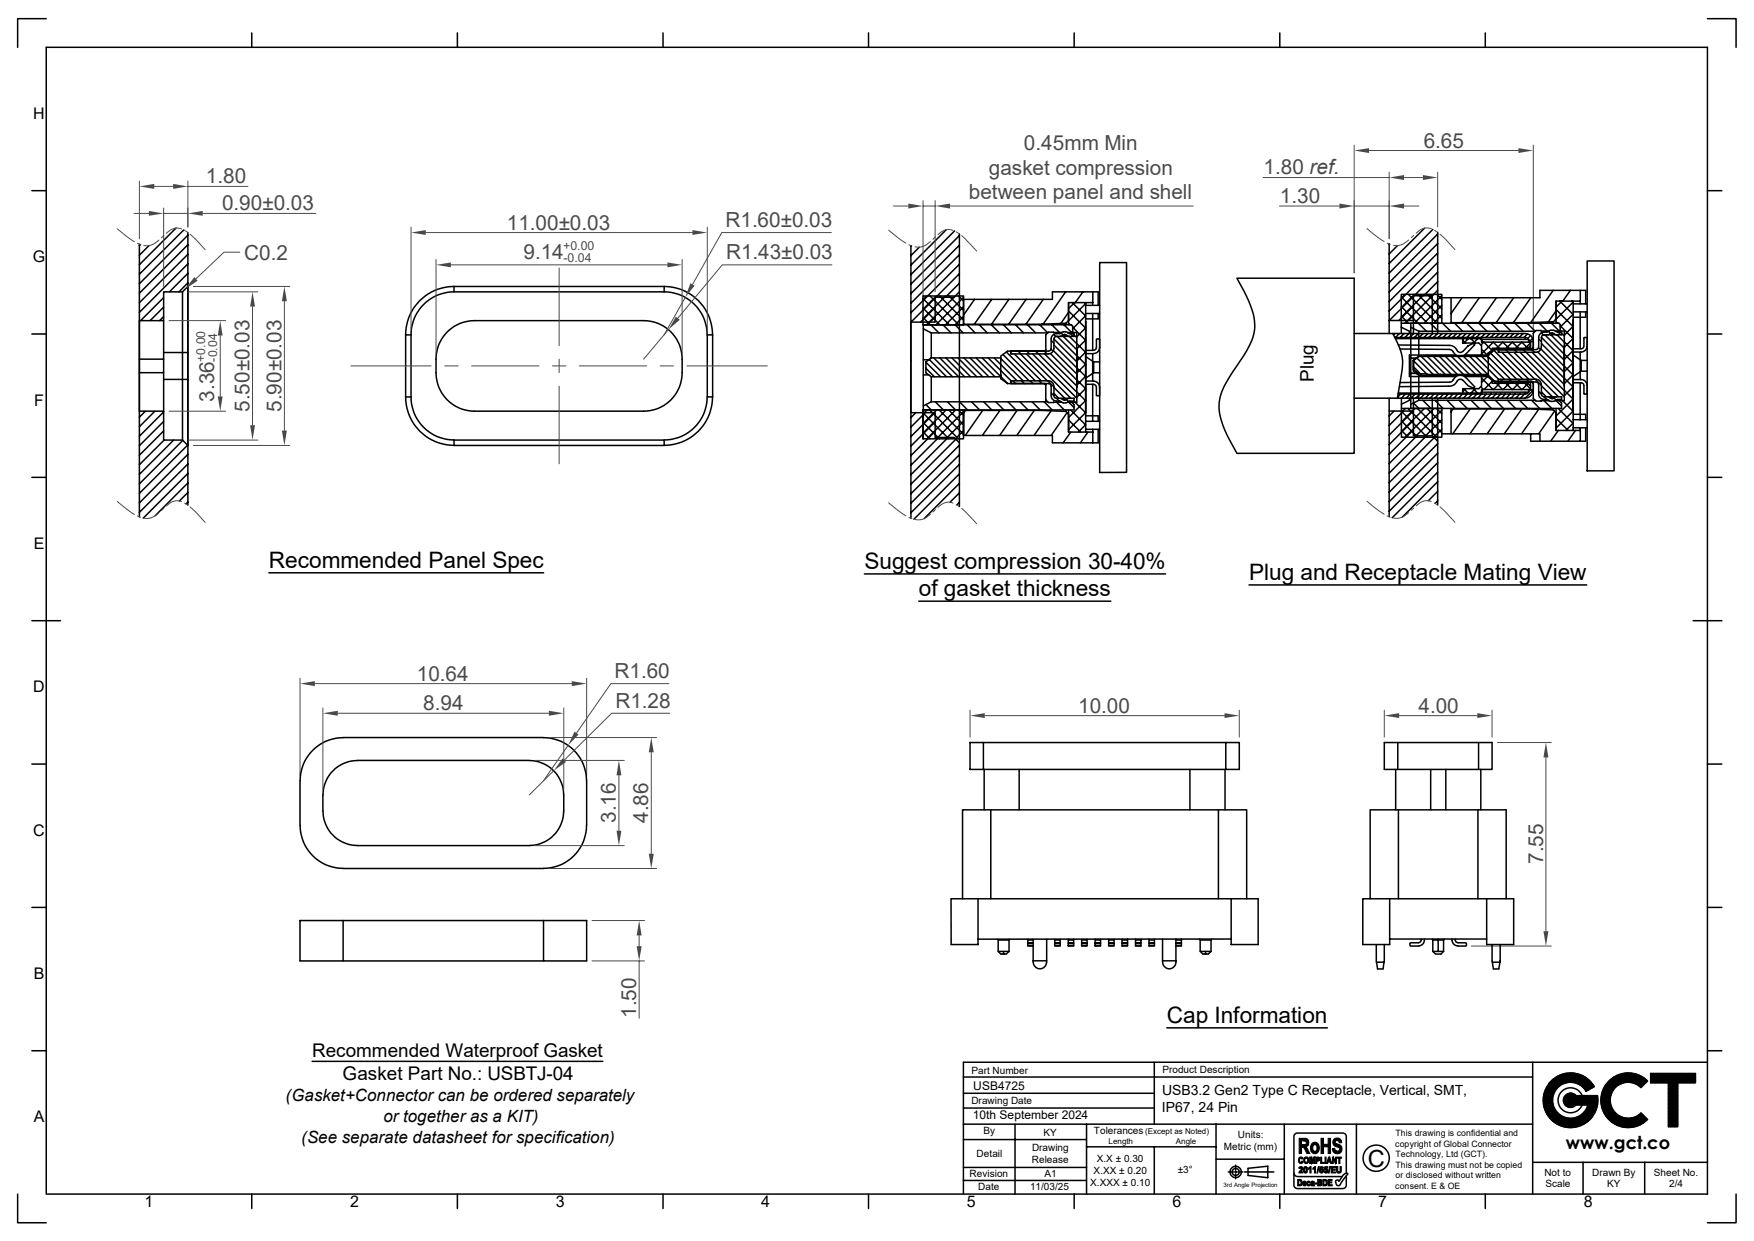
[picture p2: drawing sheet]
<svg xmlns="http://www.w3.org/2000/svg" width="297mm" height="210mm" viewBox="0 0 297 210" stroke-linecap="round" stroke-linejoin="round" font-family="sans-serif">
<defs><g id="words">
<text font-size="4" x="231.6" y="197.4">C</text>
<g font-size="3.8">
<text x="45.5" y="96.1">Recommended Panel Spec</text>
<text x="146.4" y="96.3">Suggest compression 30-40%</text>
<text x="155.6" y="100.9">of gasket thickness</text>
<text x="211.5" y="98.2">Plug and Receptacle Mating View</text>
<text x="197.6" y="173.1">Cap Information</text>
</g>
<g font-size="3.5" fill="#4b4b4b">
<text x="167.4" y="29.5">gasket compression</text>
<text x="173.4" y="25.3">0.45mm Min</text>
<text x="214" y="29.5">1.80 ref.</text>
<text x="241.1" y="25">6.65</text>
<text x="34.9" y="31">1.80</text>
<text x="37.6" y="35.6">0.90±0.03</text>
<text x="164" y="33.7">between panel and shell</text>
<text x="216.7" y="34.4">1.30</text>
<text x="85.8" y="38.8">11.00±0.03</text>
<text x="122.9" y="38.4">R1.60±0.03</text>
<text x="41.4" y="43.9">C0.2</text>
<text x="88.6" y="43.8">9.14</text>
<text x="122.9" y="43.9">R1.43±0.03</text>
<text x="36.3" y="67.9" transform="rotate(-90 36.3 67.9)">3.36</text>
<text x="42.2" y="69.7" transform="rotate(-90 42.2 69.7)">5.50±0.03</text>
<text x="47.6" y="69.7" transform="rotate(-90 47.6 69.7)">5.90±0.03</text>
<text x="70.6" y="115.2">10.64</text>
<text x="104.1" y="114.7">R1.60</text>
<text x="104.2" y="119.7">R1.28</text>
<text x="71.7" y="120.2">8.94</text>
<text x="182.6" y="120.6">10.00</text>
<text x="240.2" y="120.6">4.00</text>
<text x="104.3" y="139.3" transform="rotate(-90 104.3 139.3)">3.16</text>
<text x="109.8" y="139.2" transform="rotate(-90 109.8 139.2)">4.86</text>
<text x="261.3" y="146.2" transform="rotate(-90 261.3 146.2)">7.55</text>
<text x="107.7" y="172.2" transform="rotate(-90 107.7 172.2)">1.50</text>
</g>
<g font-size="3.2">
<text x="222.4" y="64.6" transform="rotate(-90 222.4 64.6)">Plug</text>
<text x="52.9" y="178.9">Recommended Waterproof Gasket</text>
<text x="58" y="182.8">Gasket Part No.: USBTJ-04</text>
</g>
<text font-size="3" x="265.1" y="194.4">www.gct.co</text>
<g font-size="2.9">
<text x="48.4" y="186.4">(Gasket+Connector can be ordered separately</text>
<text x="64.9" y="189.9">or together as a KIT)</text>
<text x="51" y="193.4">(See separate datasheet for specification)</text>
</g>
<g font-size="2.7">
<text x="5.6" y="20.1">H</text>
<text x="5.6" y="44.4">G</text>
<text x="5.8" y="68.6">F</text>
<text x="5.7" y="92.9">E</text>
<text x="5.6" y="117.2">D</text>
<text x="5.6" y="141.4">C</text>
<text x="5.7" y="165.7">B</text>
<text x="5.7" y="189.9">A</text>
<text x="24.5" y="204.3">1</text>
<text x="59.3" y="204.3">2</text>
<text x="94.1" y="204.2">3</text>
<text x="128.9" y="204.2">4</text>
<text x="163.7" y="204.2">5</text>
<text x="198.5" y="204.2">6</text>
<text x="233.3" y="204.2">7</text>
<text x="268.2" y="204.2">8</text>
</g>
<g font-size="2.4">
<text x="196.8" y="185.3">USB3.2 Gen2 Type C Receptacle, Vertical, SMT,</text>
<text x="196.7" y="188.2">IP67, 24 Pin</text>
</g>
<g font-size="2.1" fill="#4b4b4b">
<text x="95.3" y="42.3">+0.00</text>
<text x="95.4" y="44.3">-0.04</text>
<text x="34.8" y="61.3" transform="rotate(-90 34.8 61.3)">+0.00</text>
<text x="36.8" y="61.2" transform="rotate(-90 36.8 61.2)">-0.04</text>
</g>
<g font-size="2">
<text x="164.8" y="184.4">USB4725</text>
<text x="164.7" y="189.4">10th September 2024</text>
</g>
<g font-size="1.7">
<text x="164.5" y="181.7">Part Number</text>
<text x="196.8" y="181.6">Product Description</text>
<text x="164.5" y="186.8">Drawing Date</text>
<text x="166.5" y="192">By</text>
<text x="185.2" y="191.9">Tolerances</text>
<text x="165.4" y="195.8">Detail</text>
<text x="174.7" y="196.8">Release</text>
<text x="174.8" y="194.8">Drawing</text>
<text x="176.7" y="192.2">KY</text>
<text x="185.7" y="196.6">X.X ± 0.30</text>
<text x="207.2" y="194.5">Metric (mm)</text>
<text x="209.6" y="192.6">Units:</text>
<text x="164.2" y="199.2">Revision</text>
<text x="165.6" y="201.4">Date</text>
<text x="174.4" y="201.4">11/03/25</text>
<text x="176.9" y="199.2">A1</text>
<text x="184.6" y="200.7">X.XXX ± 0.10</text>
<text x="185.2" y="198.7">X.XX ± 0.20</text>
<text x="199.4" y="198.6">±3°</text>
<text x="261.5" y="199">Not to</text>
<text x="261.7" y="200.9">Scale</text>
<text x="269.6" y="199">Drawn By</text>
<text x="272.2" y="200.9">KY</text>
<text x="280" y="199">Sheet No.</text>
<text x="282.6" y="200.9">2/4</text>
</g>
<g font-size="1.5">
<text x="236.3" y="194">copyright of Global Connector</text>
<text x="236.3" y="192.2">This drawing is confidential and</text>
<text x="236.3" y="195.8">Technology, Ltd (GCT).</text>
<text x="236.3" y="197.6">This drawing must not be copied</text>
<text x="236.3" y="201.2">consent. E &amp; OE</text>
<text x="236.3" y="199.4">or disclosed without written</text>
</g>
<g font-size="1.4">
<text x="193.9" y="191.9">(Except as Noted)</text>
<text x="187.7" y="193.6">Length</text>
<text x="199.1" y="193.6">Angle</text>
</g>
<text font-size="1" x="207.2" y="200.9">3rd Angle Projection</text>
</g></defs>
<g fill="none" stroke="#000" stroke-width=".25">
<path d="M7.8 8h281.3v194.1h-281.3zM7.8 3.2h-4.8v4.8M42.6 5.6v2.4M77.4 5.6v2.4M112.3 5.6v2.4M147.1 5.6v2.4M181.9 5.6v2.4M216.7 5.6v2.4M251.5 5.6v2.4M289.1 3.2h4.9v4.8M5.4 32.3h2.4M289.1 32.3h2.4"/>
<path d="M5.4 56.5h2.4M289.1 56.5h2.4M5.4 80.8h2.4M289.1 80.8h2.4M5.4 105h4.8M286.7 105h4.8M5.4 129.3h2.4M164.3 125.7h45.5v4.5h-45.5zM166.5 125.7v4.5M207.6 125.7v4.5M234.4 125.7h18.2v4.5h-18.2zM236.7 125.7v4.5"/>
<path d="M250.4 125.7v4.5M289.1 129.3h2.4M5.4 153.5h2.4M289.1 153.5h2.4M5.4 177.8h2.4M195.5 179.8v10.4M259.5 179.8v22.3M289.1 177.8h2.4M289.1 179.8h-126v22.3M163.1 182.3h96.4M163.1 190.2h96.4M163.1 192.8h20.9"/>
<path d="M163.1 197.6h20.9M163.1 187.5h32.4M163.1 185h32.4M163.1 199.8h20.9M171.9 190.2v11.9M184 190.2v11.9M184 194.1h21.9M195.5 194.1v8M205.9 190.2v11.9M205.9 196.2h11.6M208 198.3h.9M209.1 198.3h.3"/>
<path d="M209.2 197.2v.8M209.2 198.2v.2M209.2 198.7v.8M209.6 198.3h.9M210.7 198.3h5M211.3 197.7l3.4-.4v2l-3.4-.4zM217.5 190.2v11.9M219.1 198.5a1.01 1.01 0 0 0 1.4 .6h6.7M226.2 199.8a.28 .28 0 0 1 .3-.1 .28 .28 0 0 1 .2 .2l.2-.3a1.57 1.57 0 0 1 1.2-1.1l.1 .2-1.2 1.5a.42 .42 0 0 1-.4 .4 .42 .42 0 0 1-.4-.4zM228 198.5v-6a.76 .76 0 0 0-1.1-.8h-6.7a.84 .84 0 0 0-.9 .2 .84 .84 0 0 0-.2 .9v7.5a.71 .71 0 0 0 .2 .7 .71 .71 0 0 0 .7 .1h7.1a.71 .71 0 0 0 .7-.1 .71 .71 0 0 0 .2-.8v-1.2M229.7 190.2v11.9M259.5 196.7h29.6"/>
<path d="M262.7 182.9a4.6 4.6 0 0 1 7.2 1l-1.3 .8a3.1 3.1 0 0 0-4.8-.7 3.1 3.1 0 0 0 .6 4.8 3.1 3.1 0 0 0 4.5-1.8h-2.1a1.2 1.2 0 0 1-1.7 .1 1.2 1.2 0 0 1 0-1.8 1.2 1.2 0 0 1 1.7 .1h3.7a4.6 4.6 0 0 1-5.9 5.2 4.6 4.6 0 0 1-1.9-7.7zM262.9 186l-1.4 1.4M262.9 186.3l-1.4 1.3M262.9 186.5l-1.3 1.3M262.9 185.8l-1.5 1.4M262.9 186.7l-1.2 1.3M263 185.5l-1.6 1.6M263 186.9l-1.3 1.2M263 187.1l-1.2 1.2M263.1 185.2l-1.7 1.7M263.1 182.5l-.8 .8M263.1 187.3l-1.2 1.2"/>
<path d="M263.1 187.4l-1.1 1.2M263.2 187.6l-1.1 1.1M263.2 184.7l-1.9 2M263.3 187.7l-1.1 1.2M263.4 187.9l-1.1 1.1M263.5 188l-1.1 1.2M263.6 188.2l-1.1 1.1M263.7 188.3l-1.1 1.1M263.8 182.1l-1.9 1.9M263.8 188.4l-1.1 1.1M263.9 188.5l-1.1 1.1M264.1 188.6l-1.1 1.1"/>
<path d="M264.2 181.9l-2.6 2.6M264.2 188.7l-1.1 1.1M264.4 188.8l-1.2 1.1M264.5 188.9l-1.1 1.1M264.6 181.8l-3.1 3M264.7 189l-1.2 1.1M264.8 189l-1.1 1.2M264.9 181.7l-3.5 3.4M265 189.1l-1.2 1.2M265.2 181.6l-3.8 3.8M265.2 189.2l-1.2 1.2M265.4 189.2l-1.3 1.2"/>
<path d="M265.5 181.6l-4.2 4.1M265.5 185l-.7 .8M265.6 189.2l-1.3 1.3M265.7 181.6l-4.4 4.4M265.8 185l-1.1 1.1M265.8 189.2l-1.3 1.4M266 181.6l-4.7 4.6M266.1 185l-1.4 1.3M266.1 189.2l-1.4 1.4M266.2 181.6l-4.9 4.8M266.3 185l-1.5 1.5M266.3 189.2l-1.5 1.5"/>
<path d="M266.4 181.6l-1.9 1.9M266.4 185.1l-1.6 1.6M266.6 189.2l-1.6 1.5M266.6 185.2l-1.7 1.6M266.6 181.6l-1.7 1.7M266.7 185.3l-1.7 1.7M266.8 181.6l-1.6 1.6M266.8 185.4l-1.7 1.7M266.9 189.1l-1.7 1.7M267 181.7l-1.5 1.5M267.1 185.4l-1.8 1.8M267.2 181.7l-1.4 1.4"/>
<path d="M267.3 185.4l-1.9 1.9M267.4 188.9l-1.9 1.9M267.4 181.8l-1.4 1.3M267.5 185.4l-1.9 2M267.5 181.8l-1.2 1.4M267.7 181.9l-1.3 1.3M267.8 185.4l-2 2M267.9 182l-1.2 1.2M267.9 185.4a2.12 2.12 0 0 0-3.2-.9 2.12 2.12 0 0 0 0 3.4 2.12 2.12 0 0 0 3.2-.9M268 185.4l-2 2M268 182.1l-1.2 1.2M268.1 196.7v5.4"/>
<path d="M268.2 182.1l-1.2 1.2M268.2 185.4l-1.9 1.9M268.4 182.2l-1.2 1.2M268.5 182.3l-1.2 1.2M268.5 185.4l-1.6 1.6M268.6 182.4l-1.1 1.2M268.7 185.4l-1.6 1.6M268.8 182.5l-1.2 1.1M268.9 182.6l-1.1 1.2M268.9 185.4l-1.5 1.6M269 182.7l-1.1 1.2M269.1 182.8l-1.1 1.2"/>
<path d="M269.2 185.4l-1.6 1.6M269.3 183l-1.2 1.1M269.4 183.1l-1.1 1.1M269.4 185.4l-1.6 1.6M269.5 183.2l-1.1 1.1M269.6 183.4l-1.1 1.1M269.6 189l-.9 .9M269.7 185.4l-1.6 1.6M269.7 183.5l-1.1 1.1M269.8 183.6l-.8 .9M269.9 183.8l-.4 .3M269.9 185.4l-1.6 1.6"/>
<path d="M270 188.3l-1.9 2M270.1 185.4l-1.5 1.6M270.2 187.9l-2.6 2.6M270.4 185.4l-1.6 1.6M270.4 187.5l-3.1 3.1M270.4 187.2l-3.4 3.5M270.5 186.9l-3.8 3.9M270.5 185.5l-1.7 1.7M270.5 185.7l-1.9 1.9M270.5 186.6l-4.1 4.2M270.6 185.9l-4.9 4.9M270.6 186.4l-4.5 4.4"/>
<path d="M270.6 186.1l-4.7 4.7M272.5 182.8a4.6 4.6 0 0 1 6.5 .1l-1.1 1.1a3.1 3.1 0 0 0-4.4 0 3.1 3.1 0 0 0 0 4.3 3.1 3.1 0 0 0 4.4 0l1.1 1.1a4.6 4.6 0 0 1-6.6 0 4.6 4.6 0 0 1 .1-6.6zM272.6 186.2l-1.3 1.3M272.7 185.9l-1.5 1.5M272.7 186.4l-1.3 1.3M272.7 185.7l-1.5 1.5M272.7 186.6l-1.3 1.3M272.7 186.8l-1.2 1.3M272.8 185.4l-1.7 1.6M272.8 187l-1.2 1.2M272.8 187.2l-1.2 1.2M272.9 185l-1.8 1.8"/>
<path d="M272.9 187.4l-1.2 1.1M273 187.5l-1.2 1.2M273 187.7l-1.1 1.1M273.1 187.8l-1.1 1.1M273.2 184.5l-2.1 2M273.2 188l-1.1 1.1M273.3 182.3l-1.5 1.5M273.3 188.1l-1.1 1.1M273.4 188.2l-1.1 1.1M273.6 188.3l-1.1 1.1M273.7 188.5l-1.1 1.1M273.8 182l-2.3 2.3"/>
<path d="M273.8 188.6l-1.1 1.1M273.9 188.7l-1.1 1.1M274.1 188.8l-1.2 1.1M274.2 181.8l-2.9 2.9M274.2 188.9l-1.1 1.1M274.4 188.9l-1.2 1.2M274.5 181.7l-3.3 3.3M274.6 189l-1.2 1.2M274.7 189.1l-1.2 1.2M274.8 181.6l-3.6 3.7M274.9 189.1l-1.2 1.2M275.1 189.2l-1.2 1.2"/>
<path d="M275.1 181.6l-4 4M275.3 189.2l-1.3 1.3M275.4 181.6l-4.3 4.2M275.5 189.2l-1.3 1.3M275.6 181.6l-4.5 4.5M275.7 189.2l-1.3 1.4M275.8 181.6l-4.7 4.7M276 189.2l-1.4 1.5M276.1 181.6l-2.1 2M276.2 189.2l-1.5 1.5M276.3 181.6l-1.8 1.8M276.5 181.6l-1.6 1.6"/>
<path d="M276.6 189.1l-1.7 1.6M276.7 181.7l-1.5 1.5M276.9 181.7l-1.4 1.4M276.9 189l-1.8 1.8M277.1 181.8l-1.4 1.3M277.2 181.8l-1.3 1.3M277.4 181.9l-1.3 1.3M277.5 188.6l-2.1 2.2M277.6 182l-1.2 1.2M277.7 182l-1.2 1.2M277.9 182.1l-1.2 1.2M278 188.4l-2.4 2.4"/>
<path d="M278 182.2l-1.1 1.2M278.1 188.5l-2.3 2.3M278.2 188.7l-2.1 2.1M278.2 182.3l-1.1 1.1M278.3 188.8l-2 2M278.3 182.4l-1.1 1.1M278.4 188.9l-1.8 1.8M278.5 182.5l-1.2 1.1M278.5 196.7v5.4M278.5 189l-1.6 1.6M278.6 182.6l-1.1 1.1M278.7 189.1l-1.4 1.4"/>
<path d="M278.7 182.7l-1.1 1.1M278.8 189.3l-1.1 1.1M278.8 182.8l-1.1 1.1M278.9 189.4l-.7 .7M279.5 181.7h7.6v1.5h-3v7.5h-1.6v-7.5h-3zM279.5 181.7h.1M279.8 181.7l-.3 .2M280 181.7l-.5 .5M280.2 181.7l-.7 .7M280.5 181.7l-1 .9M280.7 181.7l-1.2 1.2M280.9 181.7l-1.4 1.4"/>
<path d="M281.2 181.7l-1.6 1.5M281.4 181.7l-1.6 1.5M281.7 181.7l-1.6 1.5M281.9 181.7l-1.6 1.5M282.1 181.7l-1.5 1.5M282.4 181.7l-1.6 1.5M282.6 181.7l-1.6 1.5M282.9 181.7l-1.6 1.5M283.1 181.7l-1.6 1.5M283.3 181.7l-1.6 1.5M283.5 181.7l-1.5 1.5M283.8 181.7l-1.6 1.5"/>
<path d="M284 181.7l-1.6 1.5M284.1 183.5l-1.6 1.5M284.1 183.7l-1.6 1.6M284.1 183.9l-1.6 1.6M284.1 184.2l-1.6 1.6M284.1 184.4l-1.6 1.6M284.1 184.7l-1.6 1.5M284.1 184.9l-1.6 1.6M284.1 185.1l-1.6 1.6M284.1 185.4l-1.6 1.5M284.1 185.6l-1.6 1.6M284.1 185.8l-1.6 1.6"/>
<path d="M284.1 186.1l-1.6 1.5M284.1 186.3l-1.6 1.6M284.1 186.5l-1.6 1.6M284.1 186.8l-1.6 1.5M284.1 187l-1.6 1.6M284.1 187.2l-1.6 1.6M284.1 187.5l-1.6 1.6M284.1 187.7l-1.6 1.6M284.1 188l-1.6 1.5M284.1 188.2l-1.6 1.6M284.1 188.4l-1.6 1.6M284.1 188.7l-1.6 1.5"/>
<path d="M284.1 188.9l-1.6 1.6M284.1 189.1l-1.5 1.6M284.1 189.4l-1.3 1.3M284.1 189.6l-1.1 1.1M284.1 189.8l-.8 .9M284.1 190.1l-.6 .6M284.1 190.3l-.4 .4M284.1 190.5l-.1 .2M284.2 181.7l-1.7 1.7M284.5 181.7l-2 1.9M284.7 181.7l-2.2 2.2M285 181.7l-2.5 2.4"/>
<path d="M285.2 181.7l-2.7 2.6M285.4 181.7l-2.9 2.9M285.7 181.7l-3.2 3.1M285.9 181.7l-1.6 1.5M286.2 181.7l-1.6 1.5M286.4 181.7l-1.6 1.5M286.6 181.7l-1.5 1.5M286.9 181.7l-1.6 1.5M287.1 181.7l-1.6 1.5M287.1 181.9l-1.4 1.3M287.1 182.1l-1.1 1.1M287.1 182.4l-.9 .8"/>
<path d="M287.1 182.6l-.7 .6M287.1 182.8l-.4 .4M287.1 183.1l-.2 .1M3 202.1v4.8h4.8M42.6 202.1v2.4M77.4 202.1v2.4M112.3 202.1v2.4M147.1 202.1v2.4M181.9 202.1v2.4M216.7 202.1v2.4M251.5 202.1v2.4M294 202.1v4.8h-4.9"/>
<circle cx="209.2" cy="198.3" r=".96"/>
<circle cx="209.2" cy="198.3" r=".59"/>
<circle cx="233" cy="196" r="2.21"/>
</g>
<g fill="#000" stroke="#000" stroke-width=".17">
<path d="M220 197.6h.3l-.1 .1h-.2z" fill-rule="evenodd"/>
<path d="M219.7 199.6l.7 .1-.5 .1v.7h.5l-.1 .1-.6 .1z" fill-rule="evenodd"/>
<path d="M220 195.9l.3-.1 .3 .2h-.4l-.2 .2 .2 .5h.4l-.2 .2h-.2l-.3-.2v-.4z" fill-rule="evenodd"/>
<path d="M220 197.5l.3-.1 .3 .2v.3l-.4 .4h.4v.2h-.7l.5-.7v-.2z" fill-rule="evenodd"/>
<path d="M220 199.8h.4v.7h-.5l.3-.1 .1-.2v-.3z" fill-rule="evenodd"/>
<path d="M220.5 196.5h.1v.2h-.3z" fill-rule="evenodd"/>
<path d="M220.3 196h.3v.1h-.1z" fill-rule="evenodd"/>
<path d="M220 192.6h.8a.62 .62 0 0 1 .8 .4h-1.2v.7h1.1l-.4 .4h-.7v1.1h-.4z" fill-rule="evenodd"/>
<path d="M220.8 196h.4l-.2 .1v.5l.5 .2-.4 .1-.2-.2-.2-.3z" fill-rule="evenodd"/>
<path d="M220.7 199.9h.3l.2 .3h-.5l.3-.1-.4-.1z" fill-rule="evenodd"/>
<path d="M220.9 197.5l.2-.1 .2 .2-.4 .1 .1 .6 .3 .1-.2 .1-.3-.2-.1-.5z" fill-rule="evenodd"/>
<path d="M220.5 194.1h.7l.6 1.1h-.5l-.5-.9z" fill-rule="evenodd"/>
<path d="M220.9 195.9l.2-.1 .4 .1 .1 .3-.1 .5h-.3l.2-.2-.1-.5z" fill-rule="evenodd"/>
<path d="M221 197.6h.3v.8l-.3-.1 .2-.1v-.5z" fill-rule="evenodd"/>
<path d="M220.7 193h.9v.4l-.1 .3h-1.1h.3a.36 .36 0 0 0 .5-.3 .36 .36 0 0 0-.5-.4z" fill-rule="evenodd"/>
<path d="M221.6 197.7h.2l-.2 .2z" fill-rule="evenodd"/>
<path d="M221.4 199.9h.3l.2 .2-.2 .1z" fill-rule="evenodd"/>
<path d="M221.8 197.4h.2v1.1h-.2v-.8h-.2z" fill-rule="evenodd"/>
<path d="M221.8 195.8h.2l-.1 1.1h-.1z" fill-rule="evenodd"/>
<path d="M222 195.8l.2 .7-.1 .4-.2-.9z" fill-rule="evenodd"/>
<path d="M222 199.9h.3l.2 .1-.5 .1z" fill-rule="evenodd"/>
<path d="M222.3 197.7h.3l-.3 .2z" fill-rule="evenodd"/>
<path d="M222.3 195.8h.3l-.2 .2-.1 .9h-.2z" fill-rule="evenodd"/>
<path d="M222.6 195.8v1.1h-.2v-.9z" fill-rule="evenodd"/>
<path d="M222.2 193.5v-.1a.65 .65 0 0 1 1 .3h-.5a.65 .65 0 0 0-.4 .6 .65 .65 0 0 0 .4 .5h-.7l-.1-.8z" fill-rule="evenodd"/>
<path d="M222.3 197.7l.5-.3v1.1h-.2v-.8z" fill-rule="evenodd"/>
<path d="M223.2 197.4h.2l-.3 1.1h-.1z" fill-rule="evenodd"/>
<path d="M222.8 195.8h.4l.2 .1-.4 .1v.3h.4l-.1 .2h-.3v.4h-.2z" fill-rule="evenodd"/>
<path d="M222.7 193.7h.5l.2 .3a.8 .8 0 0 1-.3 1 .8 .8 0 0 1-1 0l-.1-.2h.7a.67 .67 0 0 0 0-1.1z" fill-rule="evenodd"/>
<path d="M223.1 196h.4l-.1 .3h-.4h.1a.16 .16 0 0 0 .2-.2 .16 .16 0 0 0-.2-.1z" fill-rule="evenodd"/>
<path d="M223.1 199.6l.7 .1v.1h-.5v.2h.5v.2h-.5v.3h.5l-.1 .1-.6 .1z" fill-rule="evenodd"/>
<path d="M223.6 195.8h.2v.9h.4v.2h-.6z" fill-rule="evenodd"/>
<path d="M223.6 197.9l.3-.1 .1 .1z" fill-rule="evenodd"/>
<path d="M223.6 197.5l.3-.1 .1 .2h-.2l-.2 .1v.2h.4l-.3 .1 .1 .3h-.3l-.1-.1z" fill-rule="evenodd"/>
<path d="M223.4 199.8h.4v.2h-.5h.1a.14 .14 0 0 0 .2-.1 .14 .14 0 0 0-.2-.1z" fill-rule="evenodd"/>
<path d="M223.8 197.9h.2l.1 .1v.3l-.3 .2-.3-.2h.4v-.3z" fill-rule="evenodd"/>
<path d="M223.8 197.6h.2l.1 .1z" fill-rule="evenodd"/>
<path d="M223.7 192.6h.4v1l.8 .5h-.8v1.1h-.4z" fill-rule="evenodd"/>
<path d="M224 199.6h.5l.2 .2h-.5v.7h.5l-.2 .1-.5 .1z" fill-rule="evenodd"/>
<path d="M224.4 195.8h.1v1.1h-.1z" fill-rule="evenodd"/>
<path d="M224.2 198.2l.6 .2-.3 .1z" fill-rule="evenodd"/>
<path d="M224.4 197.8h.3z" fill-rule="evenodd"/>
<path d="M224.3 199.8h.4v.7h-.5h.3l.1-.2-.1-.4z" fill-rule="evenodd"/>
<path d="M224.5 197.9h.3v.5l-.3-.1 .2-.2z" fill-rule="evenodd"/>
<path d="M224.3 197.4h.5v.2h-.3l-.1 .2 .4 .1-.6 .1z" fill-rule="evenodd"/>
<path d="M225.1 197.4h.2l-.3 1.1h-.1z" fill-rule="evenodd"/>
<path d="M225 195.8h.1l-.2 .7 .3 .1h-.3l-.1 .3h-.2z" fill-rule="evenodd"/>
<path d="M225.1 195.8l.4 1.1h-.2l-.1-.3-.3-.1h.3l-.1-.4z" fill-rule="evenodd"/>
<path d="M224.9 192.6h.4v2.6h-.4v-1.1l-.8-.5h.8z" fill-rule="evenodd"/>
<path d="M224.9 199.6h.7v.2h-.5v.2h.4v.2h-.4v.3h.5v.2h-.7z" fill-rule="evenodd"/>
<path d="M225.6 195.8h.2v1.1h-.2z" fill-rule="evenodd"/>
<path d="M225.8 195.8l.3 .7v.4l-.3-.7z" fill-rule="evenodd"/>
<path d="M225.6 194.4l.4-.1 .1 .4 .3 .1h-.7z" fill-rule="evenodd"/>
<path d="M225.4 197.4h.7v.2h-.5v.2h.5v.2h-.5v.3h.6v.2h-.8z" fill-rule="evenodd"/>
<path d="M226.1 195.8h.2v1.1h-.2z" fill-rule="evenodd"/>
<path d="M225.9 192.8l.4-.2a.75 .75 0 0 1 .8 .4h-.7a.3 .3 0 0 0-.3 .3 .3 .3 0 0 0 .4 .3 .83 .83 0 0 1 .7 1.3 .83 .83 0 0 1-1.5-.1h.7a.37 .37 0 0 0 .4-.4 .37 .37 0 0 0-.4-.3 .8 .8 0 0 1-.5-1.3z" fill-rule="evenodd"/>
<path d="M226.3 197.4h.2v.8l.2 .1h-.4z" fill-rule="evenodd"/>
<path d="M226.4 193h.7l.1 .4h-.4l-.1-.3z" fill-rule="evenodd"/>
<path d="M226.9 197.4h.2v.9l-.2 .2h-.4l-.1-.2h.4l.1-.1z" fill-rule="evenodd"/>
<path d="M226.4 195.8h.7v.2h-.2v.9h-.2v-.9h-.3z" fill-rule="evenodd"/>
<path d="M220.6 200h.3l-.2 .2h.5v.1h-.5l.1 .2h.3l-.1 .1-.1 .1-.3-.2z" fill-rule="evenodd"/>
<path d="M220.9 200.5h.3z" fill-rule="evenodd"/>
<path d="M221.3 200h.3l-.1 .1v.3l.3 .1-.1 .1h-.4z" fill-rule="evenodd"/>
<path d="M221.7 200.4h.2l-.1 .1h-.2z" fill-rule="evenodd"/>
<path d="M222 200.6h.4l-.3 .1z" fill-rule="evenodd"/>
<path d="M222 200.3h.4l-.3 .2h.4l.1 .2-.6-.1z" fill-rule="evenodd"/>
<path d="M222.3 200h.2v.5h-.3l.2-.2h-.4l.4-.1z" fill-rule="evenodd"/>
<path d="M222.7 200.2h.3v.2h-.3z" fill-rule="evenodd"/>
<path d="M223.4 200.2h.4l.1 .1-.1 .2h-.5h.2a.15 .15 0 0 0 .2-.2 .16 .16 0 0 0-.3-.1z" fill-rule="evenodd"/>
</g>
<path d="M164.3 120.2v4.5M166.8 121.1h40.5M209.8 120.2v4.5" fill="none" stroke="#4b4b4b" stroke-width=".17"/>
<g fill="#4b4b4b">
<path d="M164.3 121.1l2.5-.4v.8z"/>
<path d="M207.3 120.7l2.5 .4-2.5 .4z"/>
</g>
<path d="M234.4 120.2v4.5M236.9 121.1h13.2M252.6 120.2v4.5" fill="none" stroke="#4b4b4b" stroke-width=".17"/>
<g fill="#4b4b4b">
<path d="M234.4 121.1l2.5-.4v.8z"/>
<path d="M250.1 120.7l2.5 .4-2.5 .4z"/>
</g>
<path d="M253.6 125.7h9.1M261.8 128.2v29.4M249.1 160.1h13.6" fill="none" stroke="#4b4b4b" stroke-width=".17"/>
<g fill="#4b4b4b">
<path d="M261.8 125.7l.4 2.5h-.9z"/>
<path d="M261.3 157.6h.9l-.4 2.5z"/>
</g>
<g fill="none" stroke="#000" stroke-width=".25">
<path d="M68.7 56.7v10.5M68.7 56.7h.9M69.6 56.7v10.5M75.7 56.2a6.4 6.4 0 0 1 4.6-1.9h28.7a6.5 6.5 0 0 1 6.5 6.5 12.2 12.2 0 0 1-.2 3.8 6.5 6.5 0 0 1-6.3 5h-28.7a6.5 6.5 0 0 1-6.5-6.5 12.2 12.2 0 0 1 .2-3.8l.3-1 .5-.9zM76.9 49.4a7.3 7.3 0 0 0-7.3 7.3M76.9 48.5a8.2 8.2 0 0 0-8.2 8.2M76.9 48.5v.9h35.6M76.9 48.5h35.6M112.5 49.4a7.3 7.3 0 0 1 7.2 7.3M112.5 48.5a8.2 8.2 0 0 1 8.1 8.2M112.5 48.5v.9M119.8 56.7h.9v10.5h-.9z"/>
<path d="M68.7 67.2a8.2 8.2 0 0 0 8.2 8.2M68.7 67.2h.9M69.6 67.2a7.3 7.3 0 0 0 7.3 7.2M76.9 74.5h35.6v.9h-35.6zM119.7 67.2a7.3 7.3 0 0 1-7.2 7.2M120.6 67.2a8.2 8.2 0 0 1-8.1 8.2M45.5 96.9h46.6M146.4 97.1h51M211.5 99h57.2M155.6 101.7h32.5M197.6 173.9h27.2"/>
</g>
<path d="M113.2 55.8l-4.2 5M140.9 44.8h-18.6l-7.5 9.1M59.4 61.9h13.6M75.3 61.9h2.3M79.8 61.9h11.4M93.5 61.9h2.3M98.1 61.9h11.4M111.8 61.9h2.2M116.3 61.9h13.6" fill="none" stroke="#4b4b4b" stroke-width=".17"/>
<path d="M114.4 53.6l.7 .5-1.9 1.7z" fill="#4b4b4b"/>
<path d="M73.8 43.9v16M76.3 44.8h36.7M115.5 43.9v16" fill="none" stroke="#4b4b4b" stroke-width=".17"/>
<g fill="#4b4b4b">
<path d="M113 44.4l2.5 .4-2.5 .4z"/>
<path d="M73.8 44.8l2.5-.4v.8z"/>
</g>
<path d="M69.6 38.4v17.4M72.1 39.4h45.1M119.8 38.4v17.4" fill="none" stroke="#4b4b4b" stroke-width=".17"/>
<g fill="#4b4b4b">
<path d="M117.2 38.9l2.6 .5-2.6 .4z"/>
<path d="M69.6 39.4l2.5-.5v.9z"/>
</g>
<g fill="none" stroke="#000" stroke-width=".25">
<path d="M29.8 38.6l-6.2 6.2M31.1 38.9l-7.5 7.5M31.8 39.8l-8.2 8.2M31.8 39.3v46.2M23.6 54.3h4.1v-4.9h3.2l.9-.9v11.2h-.9v4.5h.9v11.2l-.9-.9h-3.2v-4.9h-4.1M23.6 41.3v46.2M23.8 41.4l-.2 .2M25.2 41.6l-1.6 1.6M27.7 54.3v6.5h-4.1M27.7 50.4l-3.9 3.9M27.7 52l-2.3 2.3M27.7 53.6l-.7 .7"/>
<path d="M30.9 49.4v10.3h-3.2M31.8 41.4l-8.2 8.2M31.8 43l-8.2 8.2M31.8 44.6l-8.2 8.3M31.8 46.3l-3.1 3.1M31.8 47.9l-1.5 1.5M23.6 63.1h4.1v6.5M24.6 69.6l-1 1M26.2 69.6l-2.6 2.6M27.7 64.2h3.2v10.3M27.7 69.7l-4.1 4.1M27.7 71.3l-4.1 4.1"/>
<path d="M27.7 72.9l-4.1 4.1M27.7 60.8v2.3M27.8 74.5l-4.2 4.1M29.4 74.5l-5.8 5.8M31 74.5l-7.4 7.4M31.8 75.3l-8.2 8.2M31.8 76.9l-8.2 8.2M31.8 78.5l-8.2 8.2M31.8 80.1l-7.5 7.6M31.8 81.7l-5.5 5.6M31.8 83.3l-1.4 1.5M31.8 84.9l-.3 .4"/>
</g>
<path d="M31.8 49.4h11.9M42.8 51.9v20.1M31.8 74.5h11.9" fill="none" stroke="#4b4b4b" stroke-width=".17"/>
<g fill="#4b4b4b">
<path d="M42.8 49.4l.4 2.5h-.8z"/>
<path d="M42.4 72h.8l-.4 2.5z"/>
</g>
<path d="M32.7 48.5h16.4M48.2 51v21.9M32.7 75.4h16.4" fill="none" stroke="#4b4b4b" stroke-width=".17"/>
<g fill="#4b4b4b">
<path d="M48.2 48.5l.4 2.5h-.9z"/>
<path d="M47.7 72.9h.9l-.4 2.5z"/>
</g>
<path d="M22.7 36.1h2.5M27.7 35.2v13.3M27.7 36.1h4.1M31.8 35.2v3.2M34.3 36.1h19.2" fill="none" stroke="#4b4b4b" stroke-width=".17"/>
<g fill="#4b4b4b">
<path d="M25.2 35.7l2.5 .4-2.5 .4z"/>
<path d="M31.8 36.1l2.5-.4v.8z"/>
</g>
<path d="M28.6 54.3h9.6M37.3 56.8v10.3M28.6 69.6h9.6" fill="none" stroke="#4b4b4b" stroke-width=".17"/>
<g fill="#4b4b4b">
<path d="M36.9 67.1h.8l-.4 2.5z"/>
<path d="M37.3 54.3l.4 2.5h-.8z"/>
</g>
<g fill="none" stroke="#4b4b4b" stroke-width=".17">
<path d="M19.9 38.7l2.9 2.2M27.7 39.9l-.4 .3M30.8 38.7a2.26 2.26 0 0 0-2.6 .8M31.3 39l.4 .3M32.2 39.7l2.5 2.6M23.3 41.2l.5 .2M26.9 40.6a2.72 2.72 0 0 1-2.6 .9M94.7 45.3v13.2M94.7 60.8v2.3M94.7 65.3v13.2M19.9 84.9l2.9 2.1M23.3 87.3l.5 .2"/>
<path d="M26.9 86.8a2.72 2.72 0 0 1-2.6 .9M27.7 86l-.4 .4M30.8 84.9a2.26 2.26 0 0 0-2.6 .7M31.3 85.1l.4 .3M32.2 85.8l2.5 2.6"/>
</g>
<path d="M32.9 46.9l.6 .6-2.1 1.4z" fill="#4b4b4b"/>
<path d="M23.6 30.6v9.8M26.1 31.5h3.2M31.8 30.6v7.8M31.8 31.5h10.2M40.6 42.7h-2.7l-4.7 4.5" fill="none" stroke="#4b4b4b" stroke-width=".17"/>
<g fill="#4b4b4b">
<path d="M23.6 31.5l2.5-.4v.9z"/>
<path d="M29.3 31.1l2.5 .4-2.5 .5z"/>
</g>
<path d="M58.1 155.8v6.8h-7.3v-6.8h48.5v6.8h-7.3v-6.8M58.1 162.6h33.9" fill="none" stroke="#000" stroke-width=".25"/>
<path d="M50.8 114.8v16.4M53.3 115.7h43.5M99.3 114.8v16.4" fill="none" stroke="#4b4b4b" stroke-width=".17"/>
<g fill="#4b4b4b">
<path d="M50.8 115.7l2.5-.4v.8z"/>
<path d="M96.8 115.3l2.5 .4-2.5 .4z"/>
</g>
<path d="M50.8 132.1v7.6M50.8 139.7a7.3 7.3 0 0 0 7.3 7.2M56 130.8a6.1 6.1 0 0 1 4.5-2.1h29.1a5.9 5.9 0 0 1 5.8 5.8v2.8a5.9 5.9 0 0 1-5.8 5.8h-29.1a5.9 5.9 0 0 1-5.8-5.8v-2.8a6 6 0 0 1 1.3-3.7zM58.1 124.8a7.3 7.3 0 0 0-7.3 7.3M58.1 124.8h33.9M92 124.8a7.3 7.3 0 0 1 7.3 7.3M99.3 139.7a7.3 7.3 0 0 1-7.3 7.2M99.3 132.1v7.6M58.1 147h33.9" fill="none" stroke="#000" stroke-width=".25"/>
<path d="M54.7 119.8v13.8M95.5 119.8v13.8M57.2 120.7h35.7" fill="none" stroke="#4b4b4b" stroke-width=".17"/>
<g fill="#4b4b4b">
<path d="M54.7 120.7l2.5-.4v.8z"/>
<path d="M92.9 120.3l2.6 .4-2.6 .4z"/>
</g>
<path d="M92.9 124.8h18.3M110.3 127.3v17.2M92.9 147h18.3" fill="none" stroke="#4b4b4b" stroke-width=".17"/>
<g fill="#4b4b4b">
<path d="M110.3 124.8l.4 2.5h-.8z"/>
<path d="M109.9 144.5h.8l-.4 2.5z"/>
</g>
<path d="M90.5 128.7h15.2M104.8 131.2v9.4M90.5 143.1h15.2" fill="none" stroke="#4b4b4b" stroke-width=".17"/>
<g fill="#4b4b4b">
<path d="M104.8 128.7l.4 2.5h-.8z"/>
<path d="M104.4 140.6h.8l-.4 2.5z"/>
</g>
<path d="M93.8 130.4l-4.2 4.1M113.4 120.7h-9.8l-8.1 7.9" fill="none" stroke="#4b4b4b" stroke-width=".17"/>
<path d="M95.2 128.3l.6 .6-2 1.5z" fill="#4b4b4b"/>
<path d="M100.2 155.8h8.9M108.2 158.3v1.8M100.2 162.6h8.9M108.2 162.6v9.7" fill="none" stroke="#4b4b4b" stroke-width=".17"/>
<g fill="#4b4b4b">
<path d="M108.2 155.8l.4 2.5h-.8z"/>
<path d="M107.8 160.1h.8l-.4 2.5z"/>
</g>
<path d="M113.3 115.7h-9.9l-5.8 8.3M96.2 126.1l-4.2 6" fill="none" stroke="#4b4b4b" stroke-width=".17"/>
<path d="M97.3 123.8l.7 .5-1.8 1.8z" fill="#4b4b4b"/>
<g fill="none" stroke="#000" stroke-width=".25">
<path d="M160.2 38.9l-6 6M161.6 39.1l-7.4 7.4M162.5 39.9l-8.3 8.2M162.5 39.6v46.1M154.2 41.6v46.1M154.3 41.6h-.1M155.7 41.8l-1.5 1.4M156.3 55.6l1.4 .7M157.6 55l1.4 1.3M157.7 56.3v4.3M157.7 56.3h19.7M158.3 52l-2.4 2.5"/>
<path d="M158.3 53.6l-.8 .9M159.7 55l1.3 1.3M161.7 55l1.4 1.3M162.5 49.4l-1 .9h-3.2v4.2h-4.1l4.1-4.1M162.5 41.5l-8.3 8.2M162.5 43.1l-8.3 8.2M162.5 44.7l-8.3 8.2M162.5 46.3l-4 4M162.5 47.9l-2.4 2.4M163.2 54.9h13.2M163.8 55l1.3 1.3M165 50.7l-1.8 2.6"/>
<path d="M165.8 55l1.4 1.3M167.9 55l1.3 1.3M167.9 50.7l-2.9 4.2M169.8 60l4.5 4.4M169.9 55l1.4 1.3M170.4 59.6l4.9 4.8M170.8 50.7l-2.9 4.2M171.2 59.7l.2 .2M171.7 59.9l4.6 4.5M172 55l1.3 1.3M172.4 59.4l.4 .5M172.8 59.9l4.5 4.5"/>
<path d="M173.8 50.7l-3 4.2M173.8 59.9l7.5 7.5M173.9 59.4l.4 .5M174 55l1.4 1.3M174.8 59.9l7.5 7.5M175.3 59.4l7 7M176 55l1.4 1.3M176.4 54.9v.1M176.7 50.7l-3 4.2M176.8 59.4l.5 .5M176.9 59.9l5.4 5.4M177.1 59.2l-.3 .2"/>
<path d="M177.8 59.8l6 6M178 59l-.2 .3-.3 .1h-6.9l-1.1 .8v3.9l1.1 .8h6.9l.3 .1 .2 .3M178 59.1l.3 .3M178 57.6l.5 .5M178.1 55l1.3 1.3M178.4 59.3l3.9 4M178.4 59a.94 .94 0 0 1-.9 .9h-6.3v-.5M178.4 56.6l.4 .3M178.5 57.4l3.8 3.8M178.5 58.4l3.8 3.9M178.5 57.4v1.6M179 56.9l3.3 3.3"/>
<path d="M179.7 56.4l.3 .3M179.8 56.3l-2.3-.1-.4 .4v2.8M179.9 56.8l-.3 .1M179.9 56.8l2.4 2.4M180.1 56.2l-.6 .3a1.12 1.12 0 0 0-1.5 .7v1.8M180.1 56.1h.4M180.1 55l1.6 1.5M180.3 56.6h.1M180.3 56.6l.3 .2h-.7M180.3 56.6l-.4 .2M180.4 49.4l-3.8 5.4M180.5 56.2l.3 .1"/>
<path d="M180.5 54.7l-4.1 .2M180.5 54.7v.3M180.7 56.8l.3 .1M180.8 56.3h1.5v11.8h-1.5M180.8 56.3l.3 .2h.8v.4h-.9M180.9 56.9h-2l-.3 .1-.1 .4M180.9 52.9l-1.3 1.8M180.9 54.7l.3 .3M180.9 52.6l2.9 2.9M180.9 54.2l-.4 .5M181.1 56.9l1.2 1.3M181.3 56.5l.4 .4"/>
<path d="M181.5 56.3l.1-.2v-.9l-.2-.2h-25.1v14.4h25.6v-.9l-.4-.4M181.6 51.2l2.2 2.3M181.6 55.4l2.2 2.2M181.9 56.7l.4 .4M181.9 51.2l-1 1M182.3 58.1l1.5 1.5M183.4 49.4l-1.3 1.8M183.6 51.2l.2 .2M183.8 59.6l-1.5 1.5M183.8 57.5l-1.5 1.5M183.8 55.5l-1.5 1.5M183.8 53.4l-2.2 2.2"/>
<path d="M183.8 51.4l-2.9 2.9M183.8 51.7h2.4M183.8 53h2.4M183.8 54h2.1M183.8 59.3h1.4M183.8 59.8h1.4M183.8 51.2v21.9M185 53v6.3M185 59.8v4.7M185 51.2h.1M185 51.2h-4.1v3.8M185 49.4v2.3"/>
<path d="M185.6 58.8l-.1 .3-.3 .2M185.7 58.8v-1.4l.5 .1v1.3M185.9 49.4h-7.7v1.3h-15v4.3M186.2 58.8a1.01 1.01 0 0 1-1 1M154.2 61v8.8h4.1v4.2h3.2l1 .9M155.1 69.8l-.9 .9M156.3 60.9h1M156.3 63.4h1M156.7 69.8l-2.5 2.5M156.8 68.5l.9 .9M156.8 62.3l1.4 1.5M156.8 61.3l2.5 2.5"/>
<path d="M157.4 60.8l2.9 3M157.7 68h19.7M157.7 60.6l-.9 .6v1.9l.9 .7M157.7 63.7v4.3M157.7 60.6h11.8M157.7 68l-1.4 .7M157.7 63.8h11.8M158.1 60.6l3.2 3.2M158.3 69.8l-4.1 4.1M158.3 71.4l-4.1 4.1M158.3 73l-4.1 4.1M158.4 68l1.3 1.4"/>
<path d="M158.9 74l-4.7 4.7M159.1 60.6l3.2 3.2M160.1 60.6l3.2 3.2M160.4 68l1.4 1.4M160.5 74l-6.3 6.3M161.2 60.6l3.2 3.2M161.8 74.3l-7.6 7.6M162.2 60.6l3.2 3.2M162.5 75.3l-8.3 8.3M162.5 76.9l-8.3 8.3M162.5 78.6l-8.3 8.2M162.5 68l1.3 1.4"/>
<path d="M163.2 69.5h13.2l4.1 .1M163.2 69.4v4.3h15v1.2h7.7M163.2 60.6l3.2 3.2M163.5 69.5l-.3 .4M164.3 60.6l3.1 3.2M164.5 68l1.4 1.4M165.3 60.6l3.2 3.2M166.3 60.6l3.2 3.1M166.4 69.5l-3 4.2M166.6 68l1.3 1.4M167.3 60.6l3.9 3.8M168.3 60.6l3.9 3.8"/>
<path d="M168.6 68l1.4 1.4M169.3 69.5l-3 4.2M169.4 60.6l3.8 3.8M169.5 63.7l1.1 1.2M169.5 60.7v.2M169.5 63.4v.3M170.7 68l1.3 1.4M171.2 64.9v-.5h6.3a.94 .94 0 0 1 .9 .9M171.5 64.4l.5 .5M172.2 69.5l-2.9 4.2M172.7 68l1.4 1.4M173 64.4l.4 .5"/>
<path d="M174.5 64.4l.4 .5M174.8 68l1.3 1.4M175.1 69.5l-2.9 4.2M175.9 64.4l.5 .5M176.4 69.4v.1M176.8 68l1.4 1.4M176.8 64.9l.3 .2M177.1 64.9v2.8l.4 .4h2.3M177.4 64.4l1.1 1.1M178 65.3v1.7a1.05 1.05 0 0 0 1.4 .9l.7 .3M178 66.5l.5 .5M178 69.5l-2.9 4.2"/>
<path d="M178.5 67l.1 .3 .3 .1M178.5 65.6l2 2M178.5 66.6l.8 .8M178.5 65.3v1.7M178.9 67.4l.4 .5M178.9 68.1l1.3 1.3M178.9 67.4h2M179.6 67.4l.3 .2M179.9 67.6h.7l-.3 .1M179.9 67.6l.4 .1M180.1 68.2h.4M180.3 67.7h.1"/>
<path d="M180.5 69.4v.2M180.6 67.6l.3 .4M180.7 69.8l-2.7 3.9M180.8 68l-.3 .2M180.9 68l1 1M180.9 69.4v3.7v-3l-.4-.5M180.9 71.1l2.1 2M180.9 73.1h4.1M181 67.4l-.3 .2M181 67.4h.9v.5h-.8l-.3 .1M181.3 69.4l2.5 2.5M181.3 73.1l-1.3 1.8"/>
<path d="M181.5 68.1h.1M181.8 67.9l.2 .2M182 68.1l1.8 1.8M182.3 66.3l1.5 1.5M182.3 62.2l1.5 1.5M182.3 60.2l1.5 1.5M183.8 71.9l-1.2 1.2M183.8 69.8l-2.9 2.9M183.8 67.8l-2.9 2.9M183.8 65.7l-1.5 1.5M183.8 63.7l-1.5 1.5M183.8 61.6l-1.5 1.5"/>
<path d="M183.8 60.3l1.4 .9M183.8 64.5h1.4M183.8 65h1.4M183.8 70.4h2.1M183.8 71.3h2.4M183.8 72.6h2.4M184.2 73.1l-1.3 1.8M185 72.6v.5M185 65v6.3M185 73.1v1.8M185.2 64.5a1.01 1.01 0 0 1 1 1M185.2 65.1l.3 .1 .1 .3"/>
<path d="M185.2 61.2h1M185.2 63.1h1M185.2 63.1l-1.4 .9M185.2 61.2v1.9M185.7 65.5v1.5l.5-.1v-1.4M162.5 80.2l-7.8 7.7M162.5 81.8l-6 6M162.5 83.4l-1.6 1.6M162.5 85l-.5 .4M52.9 179.6h49.2"/>
</g>
<g fill="none" stroke="#4b4b4b" stroke-width=".17">
<path d="M150.5 39l2.9 2.1M151.3 34.9h2.5M156.3 34v15.9M156.3 34.9h2M158.3 34v15.4M160.9 34.9h41.2M161.4 39a2.17 2.17 0 0 0-2.6 .7M161.9 39.2l.5 .3M162.8 39.9l2.6 2.6M153.9 41.4l.5 .2M157.5 40.9a2.69 2.69 0 0 1-2.5 .9M158.4 40.1l-.4 .4"/>
<path d="M150.5 85.1l2.9 2.2M153.9 87.6l.5 .2M157.5 87a2.69 2.69 0 0 1-2.5 .9M158.4 86.2l-.4 .4M161.4 85.1a2.17 2.17 0 0 0-2.6 .8M161.9 85.4l.5 .3M162.8 86l2.6 2.6"/>
</g>
<g fill="#4b4b4b">
<path d="M153.8 34.4l2.5 .5-2.5 .4z"/>
<path d="M158.3 34.9l2.6-.5v.9z"/>
</g>
<g fill="none" stroke="#000" stroke-width=".25">
<path d="M241.2 38.6l-6 6M242.6 38.8l-7.4 7.4M243.4 39.6l-8.2 8.2M243.4 39.3v17.1M156.3 50.1h6.9v4.9h-6.9zM156.3 53.7l1.2 1.3M156.3 52.1l2.8 2.9M156.3 50.5l4.4 4.5M156.3 50.1h.1M156.3 54.9v.1M156.3 55h6.9M156.9 50.1l-.6 .6"/>
<path d="M157.5 50.1l4.8 4.9M158.5 50.1l-2.2 2.2M159.1 50.1l4.1 4M160.1 50.1l-3.8 3.8M160.7 50.1l2.5 2.4M161.8 50.1l-4.9 4.9M162.3 50.1l.9 .8M163.2 53.5l-1.5 1.5M163.2 51.9l-3.1 3.1M163.2 50.3l-4.7 4.7M209.4 47.1h19.9v29.6h-19.9l-1-1.9a11.4 11.4 0 0 1-2-6.6 9.6 9.6 0 0 1 1.9-4.5 29.3 29.3 0 0 0 3.9-6.7 8.2 8.2 0 0 0-.8-6.1zM229.3 56.4h29a1.37 1.37 0 0 1 1.3 1.4"/>
<path d="M235.2 41.3v15.1M235.3 41.3l-.1 .1M235.8 56.4l.7 1.3a7.6 7.6 0 0 1 .8 5.5l-.7 4.2M236.2 56.4l-.3 .2M236.2 57.1h22.1M236.3 57.3h14.6v.6h8.3v1.1M236.6 41.6l-1.4 1.4M236.8 58.4h8.5a1.66 1.66 0 0 1 1.6 1.1l.6 .1 1.1-1.1 .8-.4 .3 .2-1.5 1.6M237 56.4l-.7 .7M237.1 59.1h8.3a1.09 1.09 0 0 1 .9 .8 1.28 1.28 0 0 0 1.9 0M237.8 56.4l-.7 .7M238.6 56.4l-.7 .7"/>
<path d="M239.3 51.8l-2.4 2.4M239.3 53.4l-.8 .8M239.3 54.2v2.2M239.4 56.4l-.7 .7M240.2 56.4l-.7 .7M241 56.4l-.7 .7M241.8 56.4l-.7 .7M242.5 50v6.4M242.6 56.4l-.7 .7M243.4 56.4l-.7 .7M243.4 49.1l-.9 .9h-3.2v4.2h-4.1l4.1-4M243.4 41.2l-8.2 8.2"/>
<path d="M243.4 42.8l-8.2 8.2M243.4 44.4l-8.2 8.2M243.4 46.1l-3.9 3.9M243.4 47.7l-2.3 2.3M244.2 56.4l-.7 .7M245 56.4l-.7 .7M245.8 56.4l-.6 .7M246.6 56.4l-.6 .7M247.4 56.4l-.6 .7M247.7 57.3v.7h2.7l.5 .5v1.6M247.7 57.6l.5 .4M248.2 56.4l-.6 .7"/>
<path d="M248.6 57.3l-.7 .7M249 57.3l.8 .7M249 56.4l-.6 .7M249.9 56.4l-.7 .7M250.2 57.3l-.7 .7M250.7 57.3l.2 .2M250.7 56.4l-.7 .7M250.8 58.4l.4-.5 1.5 1.4M250.9 57.4h7.9v.5M250.9 59.1l.9 1M251 57.4v.5M251.5 56.4l-.7 .7"/>
<path d="M252.3 56.4l-.7 .7M253.1 56.4l-.7 .7M253.4 58.9l1.1-1 1 1M253.9 58.9l-1-1-2 2M253.9 56.4l-.7 .7M254.7 56.4l-.7 .7M255.5 56.4l-.7 .7M256.1 57.9l1 1M256.1 57.9l-1.1 1M256.3 56.4l-.7 .7M257.1 56.4l-.7 .7M257.7 57.9l1 1"/>
<path d="M257.7 57.9l-1.1 1M257.9 56.4l-.7 .7M258.3 57.1a.65 .65 0 0 1 .6 .7M258.3 57.1v.3M258.7 56.5l-.7 .6M258.7 58.9h-6v.6l-.6 .6h-4.1M259 57.8v.1M259 57.8h.6M259.2 58l-.9 .9M259.2 58.5l-.5 .4M259.2 56.8l-.5 .5M259.5 57.3l-.5 .5"/>
<path d="M259.6 57.8v1M156.3 69.3l6.9 .1v4.9h-6.9v-4.9v4.9M156.3 73.1l1.2 1.2M156.3 71.5l2.8 2.8M156.3 69.9l4.4 4.4M157 69.4l-.7 .6M157.4 69.4l4.9 4.9M158.6 69.4l-2.3 2.3M159 69.4l4.2 4.1M160.2 69.4l-3.9 3.9M160.6 69.4l2.6 2.5M161.8 69.4l-4.8 4.9"/>
<path d="M162.2 69.4l1 .9M163.2 72.9l-1.4 1.4M163.2 71.3l-3 3M163.2 69.7l-4.6 4.6M163.2 69.4v4.3M186.2 80l4.6-.1v-35.5h-4.6v35.6M235.2 69.6h4.1v4.2h3.2l.9 .9M235.2 67.4v20M236.1 69.6l-.9 .8M236.7 66.7h21.6M237.2 66.7l-.6 .5M237.7 69.6l-2.5 2.4"/>
<path d="M238 66.7l-.7 .7M238.8 66.7l-.7 .7M239.3 69.6l-4.1 4M239.3 71.1l-4.1 4.1M239.3 72.7l-4.1 4.1M239.3 67.4v2.2M239.6 66.7l-.7 .7M239.9 73.8l-4.7 4.6M240.4 66.7l-.7 .7M241.2 66.7l-.7 .7M241.5 73.8l-6.3 6.3M242 66.7l-.7 .7"/>
<path d="M242.5 67.4v6.4M242.8 66.7l-.7 .7M242.8 74.1l-7.6 7.6M243.4 75.1l-8.2 8.2M243.4 76.7l-8.2 8.2M243.4 78.3l-8.2 8.2M243.4 79.9l-7.7 7.7M243.4 67.4v18.1M243.6 66.7l-.6 .7M244.4 66.7l-.6 .7M245.2 66.7l-.6 .7M246 66.7l-.6 .7"/>
<path d="M246.5 60.1h-7.8v3.6h7.8M246.8 66.7l-.6 .7M247.6 66.7l-.6 .7M247.7 64.4a.78 .78 0 0 0-1.2 .5l-.4 .3-.5 .1-8.6 .1M247.8 65.8l.8 .7M248 63.7h4.1l.6 .6v.6h6l.5 .4M248.2 63.9a1.38 1.38 0 0 0-2.3 .6l-.5 .2h-8.3M248.2 65.8l-.5 .5M248.2 63.9l1.5 1.6-.3 .2-.8-.4-.9-.9M248.5 66.7l-.7 .7M249.3 66.7l-.7 .7M249.4 65.8l.8 .7"/>
<path d="M249.8 65.8l-.7 .7M250.1 66.7l-.7 .7M250.7 65.4l.5 .5M250.9 63.7v1.6l-.5 .5h-2.7v.7M250.9 66.3l-.2 .2M250.9 64l1.9 1.9M250.9 66.7l-.7 .7M251 65.9v.5M251.7 66.7l-.7 .7M251.9 63.7l-1 1M252.5 66.7l-.7 .7M252.7 64.5l-1.4 1.4"/>
<path d="M253.3 66.7l-.7 .7M253.4 64.9l1 1M253.9 64.9l-1 1M254.1 66.7l-.7 .7M254.9 66.7l-.7 .7M255 64.9l1.1 1M255.6 64.9l-1.1 1M255.7 66.7l-.7 .7M256.5 66.7l-.7 .7M256.6 64.9l1.1 1M257.2 64.9l-1.1 1M257.3 66.7l-.7 .7"/>
<path d="M258.1 66.7l-.6 .7M258.2 64.9l1 .9M258.3 66.4v.3M258.7 64.9l-1 1M258.8 65.9v.5h-7.9M258.9 66a.65 .65 0 0 1-.6 .7M259 65.9v.1M259 66h.6M259.2 64.5v1.4h-8.3v.6h-14.1M259.6 66a1.37 1.37 0 0 1-1.3 1.4M259.6 66l-1.3 1.4h-29M259.6 64.7v1.3"/>
<path d="M243.4 81.5l-5.9 6M243.4 83.1l-1.5 1.6M243.4 84.8l-.4 .4"/>
</g>
<g fill="none" stroke="#4b4b4b" stroke-width=".17">
<path d="M229.3 24.6v21.6M231.5 38.7l2.9 2.2M231.8 25.5h25.3M239.4 39.8l-.4 .4M242.4 38.7a2.23 2.23 0 0 0-2.6 .8M242.9 39l.5 .3M243.8 39.6l2.6 2.6M259.6 24.6v31.2M234.9 41.2l.5 .2M238.5 40.6a2.78 2.78 0 0 1-2.6 .9M231.5 84.8l2.9 2.2M234.9 87.3l.5 .2"/>
<path d="M238.5 86.7a2.78 2.78 0 0 1-2.6 1M239.4 86l-.4 .4M242.4 84.9a2.23 2.23 0 0 0-2.6 .7M242.9 85.1l.5 .3M243.8 85.8l2.6 2.6"/>
</g>
<g fill="#4b4b4b">
<path d="M257.1 25.1l2.5 .4-2.5 .4z"/>
<path d="M229.3 25.5l2.5-.4v.8z"/>
</g>
<path d="M216.6 34.9h10.2M229.3 34v12.2M229.3 34.9h5.9M235.2 34v6.4M237.7 34.9h2.5" fill="none" stroke="#4b4b4b" stroke-width=".17"/>
<g fill="#4b4b4b">
<path d="M235.2 34.9l2.5-.5v.9z"/>
<path d="M226.8 34.4l2.5 .5-2.5 .4z"/>
</g>
<path d="M213.9 30h21.3M235.2 29.1v11.3M237.7 30h3.2M243.4 29.1v9.3" fill="none" stroke="#4b4b4b" stroke-width=".17"/>
<g fill="#4b4b4b">
<path d="M240.9 29.6l2.5 .4-2.5 .5z"/>
<path d="M235.2 30l2.5-.4v.9z"/>
</g>
<g fill="none" stroke="#000" stroke-width=".25">
<path d="M237.3 49.8h6.8v4.9h-6.8zM237.3 55.4l1.4 .7v.3M237.3 53.5l1.2 1.2M237.3 51.9l2.8 2.8M237.3 50.3l4.4 4.4M237.3 54.7v1.7M237.9 49.8l-.6 .6M238.5 49.8l4.8 4.9M238.9 55.4l1.3 .7M239.5 49.8l-2.2 2.3M240.1 49.8l4 4.1M240.2 54.7l1.3 1.4"/>
<path d="M240.2 56.1v4.2M241.2 49.8l-3.9 3.9M241.7 49.8l2.4 2.5M242.2 54.7l1.4 1.4M242.8 49.8l-4.9 4.9M243.3 49.8l.8 .9M244.1 53.3l-1.4 1.4M244.1 51.7l-3 3M244.1 50l-4.6 4.7M244.3 54.7l1.3 1.4M245.7 50.4v4.3M245.7 54.6h13.2"/>
<path d="M246.3 54.7l1.4 1.4M247.6 50.4l-1.9 2.7M248.3 54.7l1.4 1.4M250.4 54.7l1.4 1.4M250.5 50.4l-3 4.2M252.4 59.7l4.4 4.5M252.5 54.7l1.3 1.4M253 59.3l4.9 4.9M253 59l-1.1 .8v.4M253.4 50.4l-3 4.2M253.7 59.4l.2 .2M254.3 59.6l4.6 4.6"/>
<path d="M254.5 54.7l1.4 1.4M255 59.2l.4 .4M255.3 59.6l4.6 4.6M256.3 50.4l-3 4.2M256.3 59.6l7.6 7.5M256.4 59.2l.5 .4M256.5 54.7l1.4 1.4M257.4 59.6l7.5 7.5M257.9 59.2l.5 .4M258.4 59.6l6.5 6.5M258.6 54.7l1.3 1.4h-19.7M258.9 54.6v.1"/>
<path d="M259.2 50.4l-2.9 4.2M259.4 59.2l.4 .4M259.4 59l.2-.2-.2 .2h-6.4l-1.1 .8v.4h-10.3l-.1 .1h-1.3l-.9 .7v1.6l.9 .7h1.3l.1 .1h10.3v.3l1.1 .8h6.4l.2 .2M259.4 59.6l5.5 5.5M259.6 58.9l-.2 .3M260.1 59.2h-6.9l-1.2 .8v3.8l1.2 .8h6.9l.3 .2 .1 .3M260.4 59.6l4.5 4.4M260.5 58.7l-.1 .3-.3 .1M260.5 58.8l.4 .4M260.5 57.4l.5 .4M260.6 54.7l1.4 1.3M260.9 59.1l4 3.9"/>
<path d="M261 58.7a.94 .94 0 0 1-.9 .9h-6.4v-.4M261 56.3l.3 .4M261 58.1l3.9 3.9M261 57.1l3.9 3.9M261 57.1v1.6M261.5 56.7l-.4 .1-.1 .3M261.5 56.6h2M261.6 56.6l4.8 4.8M261.9 56.2a1.03 1.03 0 0 0-1.4 .9v1.6M262.2 56.1l.4 .3M262.3 56l-2.2-.1-.5 .5v2.8M262.4 56.5l-.3 .1"/>
<path d="M262.4 56.5l2.5 2.4M262.7 54.7l1.5 1.5M262.8 56.3h.1M262.8 56.4l.4 .1h-.7M262.8 56.4l-.3 .1M263 49.1l-3.8 5.5M263 54.4l-4.1 .2M263 54.4v.3M263.3 56h1.6v11.8h-1.6M263.4 56l-.3-.1h-.6l-.6 .3M263.4 56l.3 .2M263.5 52.6l-1.3 1.9"/>
<path d="M263.5 54.4l.3 .3M263.5 52.4l2.9 2.9M263.5 54l-.5 .4M263.6 56.6l1.3 1.3M263.7 56.2h.7v.4h-.9l-.3-.1M263.8 56.2l.5 .4M264 56l.2-.2v-.9l-.2-.2h-25.1v14.4h25.5v-.9l-.4-.4M264.1 51l2.3 2.2M264.2 55.1l2.2 2.2M264.4 56.4l.5 .5M264.5 51l-1 1M264.9 57.9l1.5 1.5"/>
<path d="M265.9 49.1l-1.3 1.9M266.2 51l.2 .2M266.4 59.3l-1.5 1.5M266.4 57.3l-1.5 1.5M266.4 55.2l-1.5 1.5M266.4 53.2l-2.2 2.2M266.4 51.1l-2.9 2.9M266.4 51.4h2.4M266.4 52.8h2.4M266.4 53.7h2.1M266.4 51v21.8M267.6 52.8v6.2"/>
<path d="M267.6 59.6v4.6M267.6 50.9l-.1 .1M267.6 51h-4.1v3.7M267.6 49.1v2.3M268.2 58.6l-.1 .3-.3 .1h-1.4M268.2 58.6l.1-1.5 .5 .1v1.4M268.5 49.1h-7.7v1.3h-16.7M268.7 58.6a1.01 1.01 0 0 1-1 1h-1.3M237.3 69.1h6.8v4.9h-6.8zM237.3 72.8l1.1 1.2M237.3 71.2l2.8 2.8M237.3 69.6l4.4 4.4"/>
<path d="M237.3 67.4v1.7M238 69.1l-.7 .7M238.4 69.1l4.9 4.9M238.7 67.4v.3l-1.4 .7M238.7 60.6h1.1M238.7 63.2h1.5M238.9 63.2h.9M239.3 62.6l.9 .7M239.3 61l2.5 2.5M239.3 68.2l.9 .9M239.3 62l1.5 1.5M239.6 69.1l-2.3 2.3"/>
<path d="M239.9 60.6l2.9 2.9M240 69.1l4.1 4.1M240.2 60.3l-.9 .7v1.8l.9 .7M240.2 67.7h19.7M240.2 63.2v.1M240.2 63.5v4.2M240.2 60.3l-.9 .7M240.2 60.3h11.8M240.2 67.7l-1.3 .7M240.2 63.5h11.8M240.7 60.3l3.1 3.2M240.9 67.7l1.4 1.4"/>
<path d="M241.2 69.1l-3.9 3.9M241.5 63.2v.1M241.6 69.1l2.5 2.5M241.6 60.2l-.1 .1M241.6 60.1v.1M241.7 60.3l3.2 3.2M242.7 60.3l3.2 3.2M242.8 69.1l-4.9 4.9M243 67.7l1.3 1.4M243.2 69.1l.9 .9M243.7 60.3l3.2 3.2M243.9 60.1v.1"/>
<path d="M243.9 63.3v.1M244.1 72.6l-1.3 1.4M244.1 71l-2.9 3M244.1 69.4l-4.6 4.6M244.1 73.4h16.7v1.3M244.8 60.3l3.1 3.2M245 67.7l1.4 1.4M245.7 69.2h13.2l4.1 .2M245.7 69.1v4.3M245.8 60.3l3.2 3.2M246 69.2l-.3 .5M246.8 60.3l3.2 3.2"/>
<path d="M247.1 67.7l1.3 1.4M247.8 60.3l3.2 3.2M248.9 60.3l4.3 4.3M248.9 69.2l-2.9 4.2M249.1 67.7l1.4 1.4M249.9 60.3l3.8 3.9M250.9 60.3l3.9 3.9M251.2 67.7l1.3 1.4M251.9 69.2l-3 4.2M251.9 63.4v.3l1.1 .8M251.9 60.1v.1M251.9 60.3l3.9 3.9"/>
<path d="M252 60.4v.2M252 63.1v.3M253.2 67.7l1.4 1.4M253.7 64.6v-.4h6.4a.94 .94 0 0 1 .9 .9M254 64.2l.5 .4M254.8 69.2l-3 4.2M255.2 67.7l1.4 1.4M255.5 64.2l.5 .4M257 64.2l.5 .4M257.3 67.7l1.4 1.4M257.7 69.2l-3 4.2M258.5 64.2l.4 .4"/>
<path d="M258.9 69.1v.1M259.2 73.4v1.3h9.3M259.4 67.7l1.3 1.4M259.4 64.6l.2 .3M259.6 64.6v2.8l.5 .5 2.2-.1M260 64.2l1 1M260.5 65.1v1.6a1.05 1.05 0 0 0 1.4 .9l.7 .3M260.5 66.2l.5 .5M260.5 69.3l-2.9 4.1M261 65.1v1.7l.1 .2 .4 .1M261 66.3l.8 .8M261 65.3l2 2"/>
<path d="M261.5 67.1l.4 .5M261.5 67.8l1.3 1.3M261.5 67.1h2M262.1 67.1l.3 .2M262.5 67.3h.7a.51 .51 0 0 1-.7 0zM262.6 67.9h.4M262.8 67.5h.1M263 69.1v.3M263.1 67.4l.4 .3M263.2 67.3l.3-.2h.9v.5h-.7l-.3 .2M263.2 69.6l-2.7 3.8M263.4 67.8l-.4 .1"/>
<path d="M263.4 67.7l1 1M263.5 69.1v3.7v-3l-.5-.4M263.5 70.8l2 2M263.5 72.8h4.1M263.8 69.1l2.6 2.6M263.9 72.8l-1.3 1.9M264.3 67.6l.2 .2M264.6 67.8l1.8 1.8M264.9 66l1.5 1.5M264.9 64l1.5 1.5M264.9 62l1.5 1.5M266.4 64.2h1.3a1.01 1.01 0 0 1 1 1"/>
<path d="M266.4 64.8h1.4l.3 .1 .1 .3M266.4 71.6l-1.3 1.2M266.4 69.6l-2.9 2.8M266.4 67.5l-2.9 2.9M266.4 65.5l-1.5 1.5M266.4 63.4l-1.5 1.5M266.4 61.4l-1.5 1.5M266.4 60.1l1.3 .9M266.4 70.1h2.1M266.4 71h2.4M266.4 72.4h2.4M266.8 72.8l-1.3 1.9"/>
<path d="M267.6 72.4v.4M267.6 64.8v6.2M267.6 72.8v1.9M267.7 61h1.1M267.7 62.8h1.1M267.7 62.8l-1.3 .9M267.7 61v1.8M268.2 65.2l.1 1.5 .5-.1v-1.4M268.7 79.7h4.6v-35.5h-4.5v35.5"/>
</g>
<path d="M140.8 39.4h-18.6l-4.9 8.7M116 50.3l-3.5 6.4" fill="none" stroke="#4b4b4b" stroke-width=".17"/>
<path d="M116.9 47.9l.7 .4-1.6 2z" fill="#4b4b4b"/>
<g fill="none" stroke="#000" stroke-width=".25">
<path d="M185.9 49.4v2.3M185.9 53v1M268.5 49.1v2.3M268.5 52.8v.9M185.9 70.4v.9M185.9 72.6v2.3M268.5 70.1v.9M268.5 72.4v2.3M166.6 130.2v6.8M167.8 137v15.1M172.6 130.2v6.8M201.5 130.2v6.8"/>
<path d="M206.3 137v15.1M207.4 130.2v6.8M236.3 130.2v6.8M236.8 137v15.1M242.3 130.2v6.8M244.8 130.2v6.8M250.3 137v15.1M250.7 130.2v6.8M163 152.1v-15.1h48.1v15.1M165.6 152.1v6.8h42.9v-6.8M168.9 158.9l.1 .2h1.9l.1-.2M169 159.1v1.9h1.9"/>
<path d="M170.9 159.1v1.9M174 158.9v1.2h.9M174 160h.9M174 159.6h.9M174 159.5h.9M174 159.1h.9M174.9 158.9l.1 3.9a1.12 1.12 0 0 0 1.1 1.1 1.12 1.12 0 0 0 1.1-1.1M177.2 158.9v3.9M178.6 158.9v1.2h.9v-1.2M178.6 160h.9M178.6 159.6h.9M178.6 159.5h.9"/>
<path d="M178.6 159.1h.9M180.9 158.9v1.2h.9v-1.2M180.9 160h.9M180.9 159.6h.9M180.9 159.5h.9M180.9 159.1h.9M183.2 158.9v1.2h.9v-1.2M183.2 160h.9M183.2 159.6h.9M183.2 159.5h.9M183.2 159.1h.9M185.4 158.9v1.2h1v-1.2"/>
<path d="M185.4 160h1M185.4 159.6h1M185.4 159.5h1M185.4 159.1h1M187.7 158.9v1.2h.9v-1.2M187.7 160h.9M187.7 159.6h.9M187.7 159.5h.9M187.7 159.1h.9M190 160h.9M190 159.6h.9M190 159.5h.9"/>
<path d="M190 159.1h.9M190.9 158.9v1.2h-.9v-1.2M192.3 158.9v1.2h.9v-1.2M192.3 160h.9M192.3 159.6h.9M192.3 159.5h.9M192.3 159.1h.9M194.6 158.9v1.2h.9v-1.2M194.6 160h.9M194.6 159.6h.9M194.6 159.5h.9M194.6 159.1h.9"/>
<path d="M196.8 158.9v3.9M199.1 158.9v3.9a1.12 1.12 0 0 1-1.1 1.1 1.12 1.12 0 0 1-1.1-1.1M199.1 160h.9M199.1 159.6h.9M199.1 159.5h.9M199.1 159.1h.9M200 158.9v1.2h-.9M203.1 158.9l.1 .2h1.9l.1-.2M203.2 159.1v1.9h1.9M205.1 159.1v1.9M208.5 158.9v.9h4.5v-7.7h-52l.1 7.7h4.5v-.9M232 152.1v-15.1h23v15.1"/>
<path d="M233 159.8l.1 3h1.3v-3M235.3 152.1v7.7h-4.5v-7.7h25.5v7.7h-4.6v-7.7M235.3 158.9h16.4M240.2 159.5l-1.5 .1 .1 .5h1.4M240.7 158.9l-.2 .5-.3 .1M241.2 158.9a1.02 1.02 0 0 1-1 1.2M242.5 158.9l.1 .2M242.6 159.1h1.8M242.6 159.1v1.9M243.5 158.9v2.1M244.4 159.1v1.9M244.6 158.9l-.2 .2"/>
<path d="M245.9 158.9a1.06 1.06 0 0 0 1 1.2M246.4 158.9l.1 .5 .4 .1M246.9 159.5l1.4 .1-.1 .5h-1.3M252.6 159.8v2.8l.3 1.4h.9l.2-1.2M254 159.8v3M169 161l.5 .4h.9l.5-.4M169.9 161v.4M174.9 162.6h2.3M196.8 162.6h2.3M203.2 161l.5 .4h.9l.5-.4M204.1 161v.4M233.1 162.8l.2 1.2h.9l.2-1.2"/>
<path d="M242.6 161l.5 .4h.9l.4-.4M242.6 161h1.8M252.7 162.8h1.3"/>
</g>
<use href="#words"/>
</svg>
